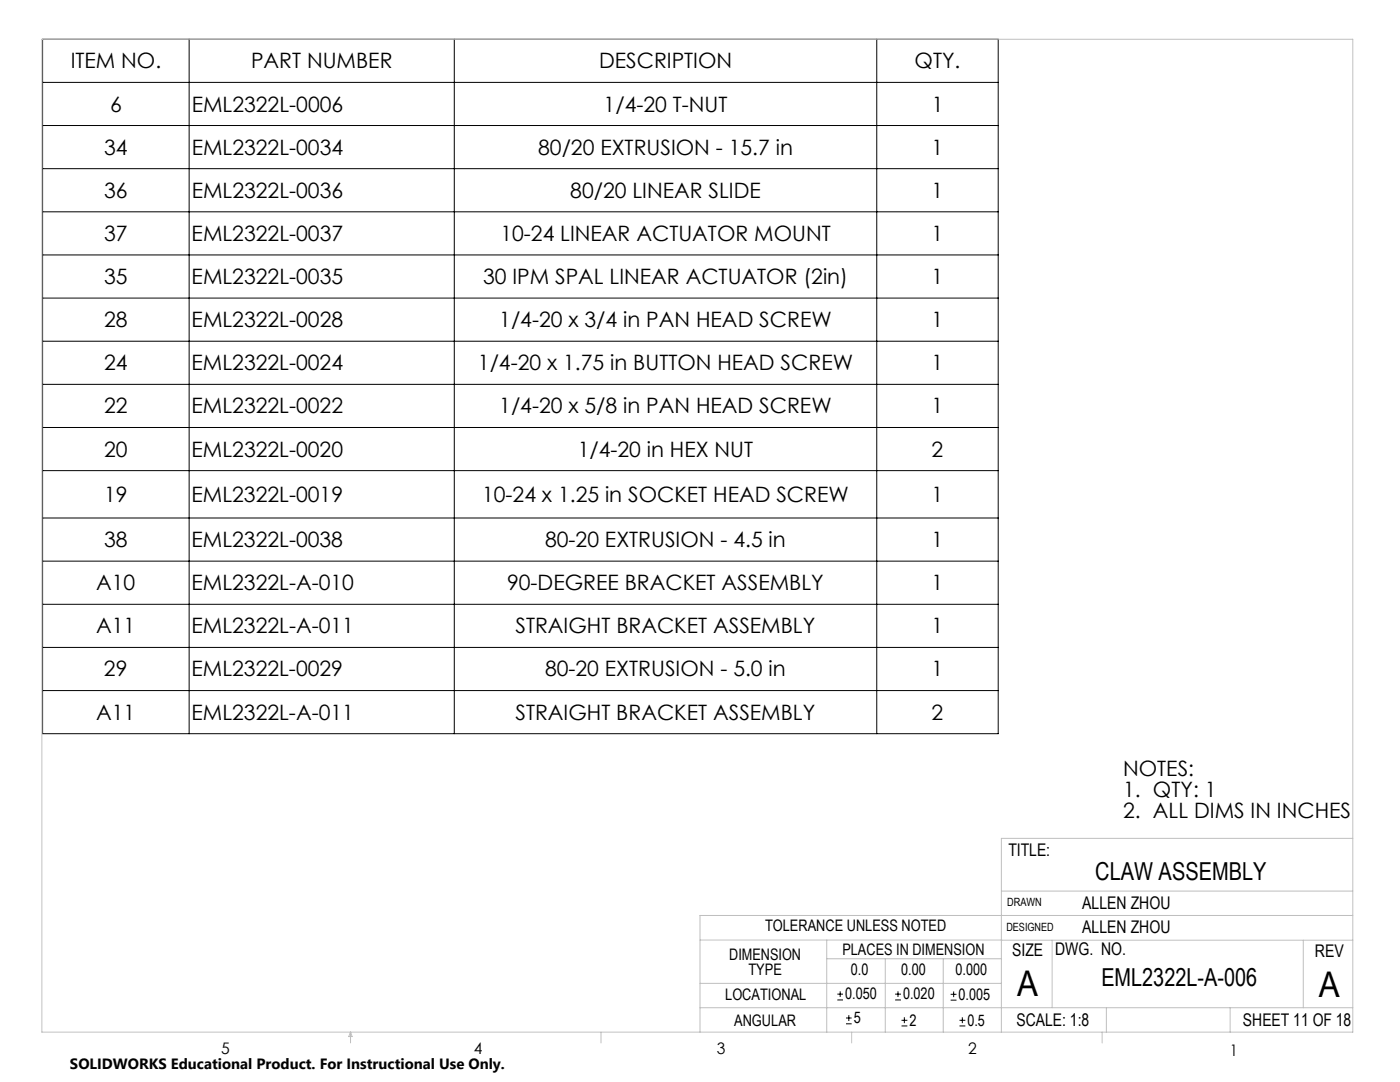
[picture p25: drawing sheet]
<svg xmlns="http://www.w3.org/2000/svg" width="279mm" height="216mm" viewBox="0 0 279 216" stroke-linecap="round" stroke-linejoin="round" font-family="sans-serif">
<defs><g id="words">
<g font-size="7.1">
<text x="203" y="198.7">A</text>
<text x="263.2" y="198.9">A</text>
</g>
<g font-size="4.9">
<text x="218.6" y="175.7">CLAW ASSEMBLY</text>
<text x="219.8" y="196.7">EML2322L-A-006</text>
</g>
<g font-size="4.2">
<text x="14.1" y="13.7">ITEM NO.</text>
<text x="50.1" y="13.7">PART NUMBER</text>
<text x="119.6" y="13.7">DESCRIPTION</text>
<text x="182.5" y="13.7">QTY.</text>
<text x="22" y="22.3">6</text>
<text x="38.3" y="22.3">EML2322L-0006</text>
<text x="120.5" y="22.3">1/4-20 T-NUT</text>
<text x="185.9" y="22.3">1</text>
<text x="20.8" y="30.9">34</text>
<text x="38.3" y="30.9">EML2322L-0034</text>
<text x="107.4" y="30.9">80/20 EXTRUSION - 15.7 in</text>
<text x="185.9" y="30.9">1</text>
<text x="20.8" y="39.5">36</text>
<text x="38.3" y="39.5">EML2322L-0036</text>
<text x="113.8" y="39.5">80/20 LINEAR SLIDE</text>
<text x="185.9" y="39.5">1</text>
<text x="20.8" y="48.1">37</text>
<text x="38.3" y="48.1">EML2322L-0037</text>
<text x="99.9" y="48.1">10-24 LINEAR ACTUATOR MOUNT</text>
<text x="185.9" y="48.1">1</text>
<text x="20.8" y="56.7">35</text>
<text x="38.3" y="56.7">EML2322L-0035</text>
<text x="96.4" y="56.7">30 IPM SPAL LINEAR ACTUATOR (2in)</text>
<text x="185.9" y="56.7">1</text>
<text x="20.8" y="65.3">28</text>
<text x="38.2" y="65.3">EML2322L-0028</text>
<text x="99.6" y="65.3">1/4-20 x 3/4 in PAN HEAD SCREW</text>
<text x="185.9" y="65.3">1</text>
<text x="20.8" y="73.9">24</text>
<text x="38.2" y="73.9">EML2322L-0024</text>
<text x="95.4" y="73.9">1/4-20 x 1.75 in BUTTON HEAD SCREW</text>
<text x="185.9" y="73.9">1</text>
<text x="20.8" y="82.5">22</text>
<text x="38.2" y="82.5">EML2322L-0022</text>
<text x="99.6" y="82.5">1/4-20 x 5/8 in PAN HEAD SCREW</text>
<text x="185.9" y="82.5">1</text>
<text x="20.8" y="91.1">20</text>
<text x="38.2" y="91.1">EML2322L-0020</text>
<text x="115.3" y="91.1">1/4-20 in HEX NUT</text>
<text x="185.9" y="91.1">2</text>
<text x="20.8" y="100.1">19</text>
<text x="38.2" y="100.1">EML2322L-0019</text>
<text x="96.2" y="100.1">10-24 x 1.25 in SOCKET HEAD SCREW</text>
<text x="185.9" y="100.1">1</text>
<text x="20.8" y="109.2">38</text>
<text x="38.2" y="109.2">EML2322L-0038</text>
<text x="108.8" y="109.2">80-20 EXTRUSION - 4.5 in</text>
<text x="185.9" y="109.2">1</text>
<text x="19.2" y="117.8">A10</text>
<text x="38.2" y="117.8">EML2322L-A-010</text>
<text x="101.2" y="117.8">90-DEGREE BRACKET ASSEMBLY</text>
<text x="185.9" y="117.8">1</text>
<text x="19.2" y="126.4">A11</text>
<text x="38.2" y="126.4">EML2322L-A-011</text>
<text x="102.9" y="126.4">STRAIGHT BRACKET ASSEMBLY</text>
<text x="185.9" y="126.4">1</text>
<text x="20.8" y="135">29</text>
<text x="38.2" y="135">EML2322L-0029</text>
<text x="108.8" y="135">80-20 EXTRUSION - 5.0 in</text>
<text x="185.9" y="135">1</text>
<text x="19.2" y="143.6">A11</text>
<text x="38.2" y="143.6">EML2322L-A-011</text>
<text x="102.9" y="143.6">STRAIGHT BRACKET ASSEMBLY</text>
<text x="185.9" y="143.6">2</text>
<text x="224.2" y="154.8">NOTES:</text>
<text x="224.2" y="158.9">1. QTY: 1</text>
<text x="224.2" y="163.1">2. ALL DIMS IN INCHES</text>
</g>
<g font-size="3.5">
<text x="201.2" y="170.7">TITLE:</text>
<text x="216" y="181.4">ALLEN ZHOU</text>
<text x="202" y="190.7">SIZE</text>
<text x="210.6" y="190.6">DWG. NO.</text>
<text x="216" y="186.2">ALLEN ZHOU</text>
<text x="262.4" y="190.9">REV</text>
<text x="202.9" y="204.6">SCALE: 1:8</text>
<text x="248.1" y="204.6">SHEET 11 OF 18</text>
</g>
<g font-size="3.2">
<text x="152.7" y="185.7">TOLERANCE UNLESS NOTED</text>
<text x="145.5" y="191.5">DIMENSION</text>
<text x="168.1" y="190.5">PLACES IN DIMENSION</text>
<text x="149.4" y="194.6">TYPE</text>
<text x="169.8" y="194.6">0.0</text>
<text x="179.8" y="194.6">0.00</text>
<text x="190.7" y="194.6">0.000</text>
<text x="144.7" y="199.6">LOCATIONAL</text>
<text x="168.7" y="199.4">0.050</text>
<text x="180.2" y="199.4">0.020</text>
<text x="191.3" y="199.5">0.005</text>
<text x="146.5" y="204.6">ANGULAR</text>
<text x="170.4" y="204.2">5</text>
<text x="181.5" y="204.6">2</text>
<text x="193.1" y="204.6">0.5</text>
<text x="44.2" y="210.4">5</text>
<text x="94.6" y="210.3">4</text>
<text x="143.1" y="210.4">3</text>
<text x="193.2" y="210.3">2</text>
<text x="245.4" y="210.6">1</text>
</g>
<text font-size="3" x="14" y="213.3">SOLIDWORKS Educational Product. For Instructional Use Only.</text>
<g font-size="2.3">
<text x="200.8" y="185.7">DESIGNED</text>
<text x="201" y="180.9">DRAWN</text>
</g>
</g></defs>
<g fill="none" stroke="#000" stroke-width=".2">
<path d="M8.5 7.8h190.7v138.6h-190.7zM8.5 16.4h190.7M37.7 7.8v138.6M90.7 7.8v138.6M175 7.8v138.6M8.5 25h190.7M8.5 33.7h190.7M8.5 42.3h190.7M8.5 50.9h190.7M8.5 59.5h190.7M8.5 68.1h190.7M8.5 76.7h190.7"/>
<path d="M8.5 85.3h190.7M8.5 93.9h190.7M8.5 103.4h190.7M8.5 112h190.7M8.5 120.6h190.7M8.5 129.2h190.7M8.5 137.8h190.7M167.1 199.5h1.1M167.1 198.4h1.1M167.7 197.8v1.1M178.6 199.5h1.2M178.6 198.4h1.2"/>
<path d="M179.2 197.8v1.1M189.7 199.6h1.2M189.7 198.4h1.2M190.3 197.8v1.2M168.8 204.3h1.2M168.8 203.1h1.2M169.4 202.6v1.1M179.9 204.7h1.2M179.9 203.6h1.2M180.5 203v1.2M191.5 204.7h1.2M191.5 203.6h1.2"/>
<path d="M192.1 203v1.2"/>
</g>
<g fill="none" stroke="#c0c0c0" stroke-width=".2">
<path d="M8.4 7.8h261.6v198.2h-261.6zM199.8 177.8h70.2M270 167.3h-70.2v38.7M139.7 187.6h60.2M139.7 196.2h60.1M165 187.6v18.4M165 191.3h34.8M176.7 191.3v14.7M188.2 191.3v14.7M199.8 187.6h70.2M210 187.6v13.5M260.1 187.6v13.5"/>
<path d="M270 182.7h-130.3v23.3M70 206v2.1M70 206l.3 .8h-.7zM119.9 206v2.1M139.7 201.1h130.3M170 206v2.1M220 206v2.1M220.8 201.1v4.9M245.5 201.1v4.9"/>
</g>
<use href="#words"/>
</svg>
